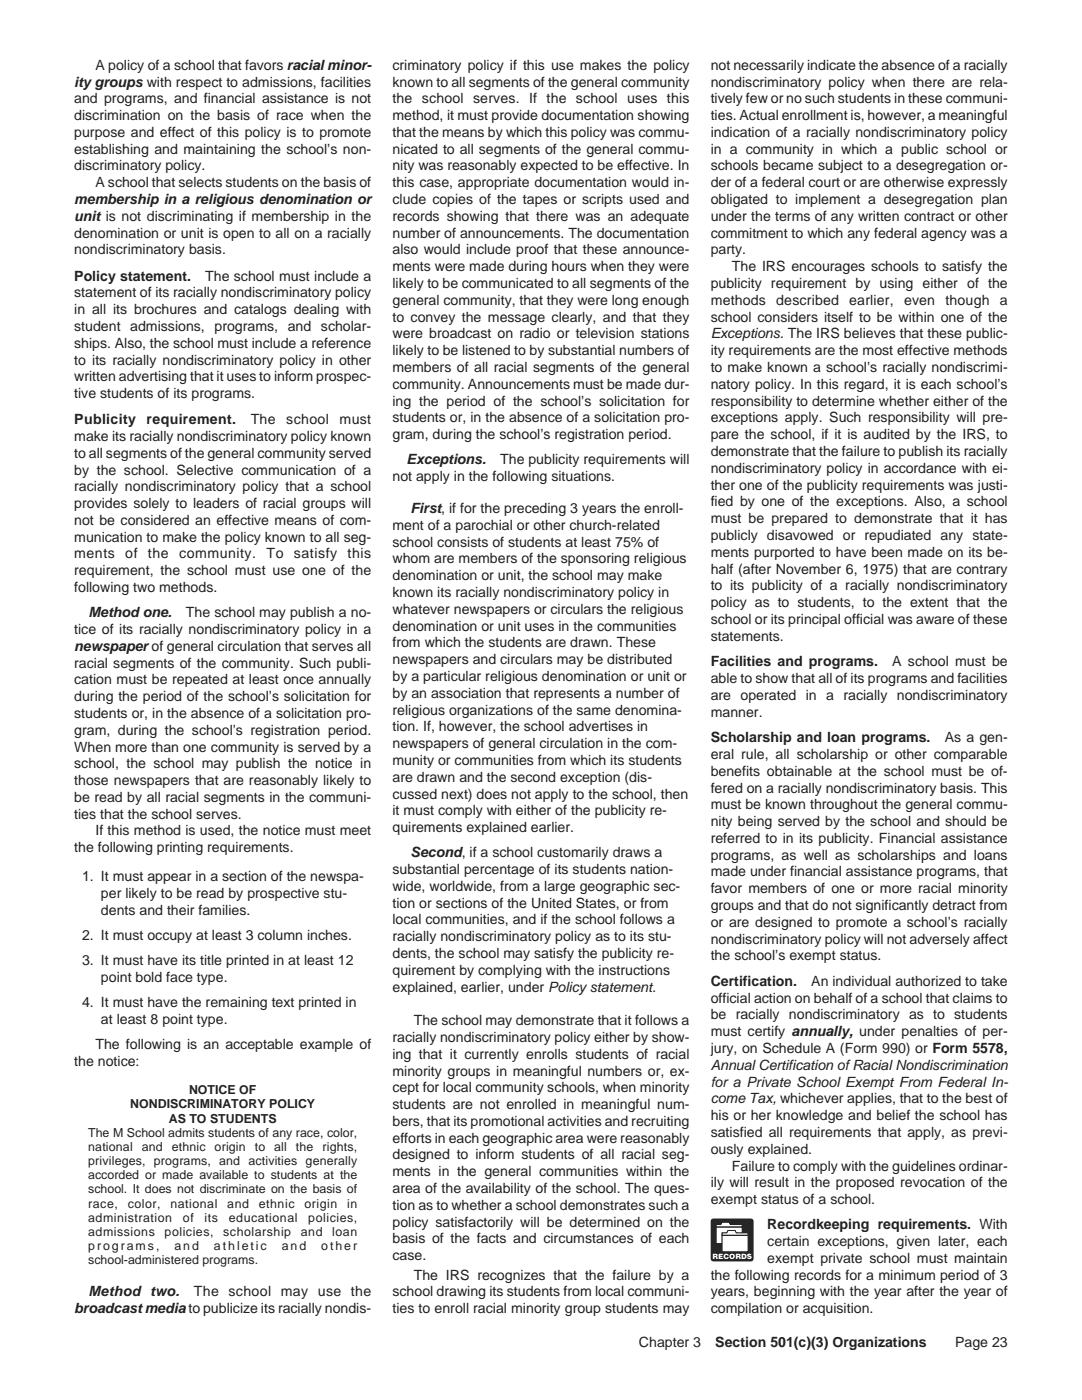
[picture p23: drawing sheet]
<svg xmlns="http://www.w3.org/2000/svg" width="216mm" height="279mm" viewBox="0 0 216 279" stroke-linecap="round" stroke-linejoin="round" font-family="sans-serif">
<defs><g id="words">
<g font-size="2.8" fill="#231f20">
<text x="14.8" y="17.3">ity groups with respect to admissions, facilities</text>
<text x="19" y="13.9">A policy of a school that favors racial minor-</text>
<text x="78.3" y="13.9">criminatory policy if this use makes the policy</text>
<text x="78.3" y="17.3">known to all segments of the general community</text>
<text x="141.8" y="13.9">not necessarily indicate the absence of a racially</text>
<text x="141.8" y="17.3">nondiscriminatory policy when there are rela-</text>
<text x="14.8" y="20.6">and programs, and financial assistance is not</text>
<text x="14.8" y="24">discrimination on the basis of race when the</text>
<text x="78.3" y="20.6">the school serves. If the school uses this</text>
<text x="78.3" y="24">method, it must provide documentation showing</text>
<text x="141.8" y="20.6">tively few or no such students in these communi-</text>
<text x="141.8" y="24">ties. Actual enrollment is, however, a meaningful</text>
<text x="14.8" y="27.3">purpose and effect of this policy is to promote</text>
<text x="78.3" y="27.3">that the means by which this policy was commu-</text>
<text x="141.8" y="27.3">indication of a racially nondiscriminatory policy</text>
<text x="14.8" y="30.7">establishing and maintaining the school’s non-</text>
<text x="14.8" y="34">discriminatory policy.</text>
<text x="78.3" y="34">nity was reasonably expected to be effective. In</text>
<text x="78.3" y="30.7">nicated to all segments of the general commu-</text>
<text x="141.8" y="34">schools became subject to a desegregation or-</text>
<text x="141.8" y="30.7">in a community in which a public school or</text>
<text x="14.8" y="40.7">membership in a religious denomination or</text>
<text x="19" y="37.4">A school that selects students on the basis of</text>
<text x="78.3" y="40.7">clude copies of the tapes or scripts used and</text>
<text x="78.3" y="37.4">this case, appropriate documentation would in-</text>
<text x="141.8" y="40.7">obligated to implement a desegregation plan</text>
<text x="141.8" y="37.4">der of a federal court or are otherwise expressly</text>
<text x="14.8" y="44.1">unit is not discriminating if membership in the</text>
<text x="14.8" y="47.4">denomination or unit is open to all on a racially</text>
<text x="78.3" y="44.1">records showing that there was an adequate</text>
<text x="78.3" y="47.4">number of announcements. The documentation</text>
<text x="141.8" y="44.1">under the terms of any written contract or other</text>
<text x="141.8" y="47.4">commitment to which any federal agency was a</text>
<text x="14.8" y="50.8">nondiscriminatory basis.</text>
<text x="78.3" y="50.8">also would include proof that these announce-</text>
<text x="141.8" y="50.8">party.</text>
<text x="14.8" y="56">Policy statement.</text>
<text x="14.8" y="59.4">statement of its racially nondiscriminatory policy</text>
<text x="40.9" y="56">The school must include a</text>
<text x="78.3" y="54.1">ments were made during hours when they were</text>
<text x="78.3" y="57.5">likely to be communicated to all segments of the</text>
<text x="141.8" y="57.5">publicity requirement by using either of the</text>
<text x="146.1" y="54.1">The IRS encourages schools to satisfy the</text>
<text x="14.8" y="62.7">in all its brochures and catalogs dealing with</text>
<text x="78.3" y="60.8">general community, that they were long enough</text>
<text x="78.3" y="64.2">to convey the message clearly, and that they</text>
<text x="141.8" y="60.8">methods</text>
<text x="141.8" y="64.2">school considers itself to be within one of the</text>
<text x="154.9" y="60.8">described</text>
<text x="169.5" y="60.8">earlier,</text>
<text x="180.4" y="60.8">even</text>
<text x="188.7" y="60.8">though</text>
<text x="199.5" y="60.8">a</text>
<text x="14.8" y="66.1">student admissions, programs, and scholar-</text>
<text x="14.8" y="69.4">ships. Also, the school must include a reference</text>
<text x="78.3" y="67.5">were broadcast on radio or television stations</text>
<text x="78.3" y="70.9">likely to be listened to by substantial numbers of</text>
<text x="141.8" y="67.5">Exceptions. The IRS believes that these public-</text>
<text x="141.8" y="70.9">ity requirements are the most effective methods</text>
<text x="14.8" y="72.8">to its racially nondiscriminatory policy in other</text>
<text x="14.8" y="76.1">written advertising that it uses to inform prospec-</text>
<text x="78.3" y="74.2">members of all racial segments of the general</text>
<text x="78.3" y="77.6">community. Announcements must be made dur-</text>
<text x="141.8" y="74.2">to make known a school’s racially nondiscrimi-</text>
<text x="141.8" y="77.6">natory policy. In this regard, it is each school’s</text>
<text x="14.8" y="79.5">tive students of its programs.</text>
<text x="78.3" y="80.9">ing the period of the school’s solicitation for</text>
<text x="141.8" y="80.9">responsibility to determine whether either of the</text>
<text x="14.8" y="84.6">Publicity</text>
<text x="14.8" y="88">make its racially nondiscriminatory policy known</text>
<text x="29.3" y="84.6">requirement.</text>
<text x="50" y="84.6">The</text>
<text x="57.1" y="84.6">school</text>
<text x="67.8" y="84.6">must</text>
<text x="78.3" y="84.3">students or, in the absence of a solicitation pro-</text>
<text x="78.3" y="87.6">gram, during the school’s registration period.</text>
<text x="141.8" y="84.3">exceptions apply. Such responsibility will pre-</text>
<text x="141.8" y="87.6">pare the school, if it is audited by the IRS, to</text>
<text x="14.8" y="91.3">to all segments of the general community served</text>
<text x="14.8" y="94.7">by the school. Selective communication of a</text>
<text x="81.1" y="92.7">Exceptions.</text>
<text x="99.8" y="92.7">The publicity requirements will</text>
<text x="141.8" y="91">demonstrate that the failure to publish its racially</text>
<text x="141.8" y="94.3">nondiscriminatory policy in accordance with ei-</text>
<text x="14.8" y="98.1">racially nondiscriminatory policy that a school</text>
<text x="14.8" y="101.4">provides solely to leaders of racial groups will</text>
<text x="78.3" y="96">not apply in the following situations.</text>
<text x="141.8" y="97.7">ther one of the publicity requirements was justi-</text>
<text x="141.8" y="101">fied by one of the exceptions. Also, a school</text>
<text x="14.8" y="104.8">not be considered an effective means of com-</text>
<text x="78.3" y="105.7">ment of a parochial or other church-related</text>
<text x="81.9" y="102.4">First, if for the preceding 3 years the enroll-</text>
<text x="141.8" y="104.4">must be prepared to demonstrate that it has</text>
<text x="141.8" y="107.8">publicly disavowed or repudiated any state-</text>
<text x="14.8" y="108.1">munication to make the policy known to all seg-</text>
<text x="14.8" y="111.5">ments</text>
<text x="25" y="111.5">of</text>
<text x="29.5" y="111.5">the</text>
<text x="35.7" y="111.5">community.</text>
<text x="53.2" y="111.5">To</text>
<text x="58.7" y="111.5">satisfy</text>
<text x="69.4" y="111.5">this</text>
<text x="78.3" y="109.1">school consists of students at least 75% of</text>
<text x="78.3" y="112.4">whom are members of the sponsoring religious</text>
<text x="141.8" y="111.1">ments purported to have been made on its be-</text>
<text x="14.8" y="114.8">requirement, the school must use one of the</text>
<text x="14.8" y="118.2">following two methods.</text>
<text x="78.3" y="115.8">denomination or unit, the school may make</text>
<text x="78.3" y="119.1">known its racially nondiscriminatory policy in</text>
<text x="141.8" y="114.5">half (after November 6, 1975) that are contrary</text>
<text x="141.8" y="117.8">to its publicity of a racially nondiscriminatory</text>
<text x="17.6" y="123.2">Method one.</text>
<text x="37.1" y="123.2">The school may publish a no-</text>
<text x="78.3" y="122.5">whatever newspapers or circulars the religious</text>
<text x="78.3" y="125.8">denomination or unit uses in the communities</text>
<text x="141.8" y="121.2">policy as to students, to the extent that the</text>
<text x="141.8" y="124.5">school or its principal official was aware of these</text>
<text x="14.8" y="126.5">tice of its racially nondiscriminatory policy in a</text>
<text x="14.8" y="129.9">newspaperof general circulation that serves all</text>
<text x="78.3" y="129.2">from which the students are drawn. These</text>
<text x="141.8" y="127.9">statements.</text>
<text x="14.8" y="133.2">racial segments of the community. Such publi-</text>
<text x="14.8" y="136.6">cation must be repeated at least once annually</text>
<text x="78.3" y="132.6">newspapers and circulars may be distributed</text>
<text x="78.3" y="135.9">by a particular religious denomination or unit or</text>
<text x="141.8" y="133">Facilities and programs.</text>
<text x="141.8" y="136.3">able to show that all of its programs and facilities</text>
<text x="178" y="133">A school must be</text>
<text x="14.8" y="139.9">during the period of the school’s solicitation for</text>
<text x="14.8" y="143.3">students or, in the absence of a solicitation pro-</text>
<text x="78.3" y="139.3">by an association that represents a number of</text>
<text x="78.3" y="142.6">religious organizations of the same denomina-</text>
<text x="141.8" y="139.7">are operated in a racially nondiscriminatory</text>
<text x="141.8" y="143">manner.</text>
<text x="14.8" y="146.6">gram, during the school’s registration period.</text>
<text x="14.8" y="150">When more than one community is served by a</text>
<text x="78.3" y="146">tion. If, however, the school advertises in</text>
<text x="78.3" y="149.3">newspapers of general circulation in the com-</text>
<text x="141.8" y="148.1">Scholarship and loan programs.</text>
<text x="188.5" y="148.1">As a gen-</text>
<text x="14.8" y="153.3">school, the school may publish the notice in</text>
<text x="78.3" y="152.7">munity or communities from which its students</text>
<text x="141.8" y="151.5">eral rule, all scholarship or other comparable</text>
<text x="141.8" y="154.8">benefits obtainable at the school must be of-</text>
<text x="14.8" y="156.7">those newspapers that are reasonably likely to</text>
<text x="14.8" y="160">be read by all racial segments in the communi-</text>
<text x="78.3" y="156">are drawn and the second exception (dis-</text>
<text x="78.3" y="159.4">cussed next) does not apply to the school, then</text>
<text x="141.8" y="158.2">fered on a racially nondiscriminatory basis. This</text>
<text x="141.8" y="161.5">must be known throughout the general commu-</text>
<text x="14.8" y="163.4">ties that the school serves.</text>
<text x="19" y="166.7">If this method is used, the notice must meet</text>
<text x="78.3" y="162.7">it must comply with either of the publicity re-</text>
<text x="78.3" y="166.1">quirements explained earlier.</text>
<text x="141.8" y="164.9">nity being served by the school and should be</text>
<text x="14.8" y="170.1">the following printing requirements.</text>
<text x="81.9" y="171.1">Second, if a school customarily draws a</text>
<text x="141.8" y="168.2">referred to in its publicity. Financial assistance</text>
<text x="141.8" y="171.6">programs, as well as scholarships and loans</text>
<text x="16.4" y="175.9">1. It must appear in a section of the newspa-</text>
<text x="20.1" y="179.3">per likely to be read by prospective stu-</text>
<text x="78.3" y="174.4">substantial percentage of its students nation-</text>
<text x="78.3" y="177.8">wide, worldwide, from a large geographic sec-</text>
<text x="141.8" y="174.9">made under financial assistance programs, that</text>
<text x="141.8" y="178.3">favor members of one or more racial minority</text>
<text x="20.1" y="182.6">dents and their families.</text>
<text x="78.3" y="181.1">tion or sections of the United States, or from</text>
<text x="78.3" y="184.5">local communities, and if the school follows a</text>
<text x="141.8" y="181.6">groups and that do not significantly detract from</text>
<text x="141.8" y="185">or are designed to promote a school’s racially</text>
<text x="16.4" y="187.6">2. It must occupy at least 3 column inches.</text>
<text x="78.3" y="187.8">racially nondiscriminatory policy as to its stu-</text>
<text x="78.3" y="191.2">dents, the school may satisfy the publicity re-</text>
<text x="141.8" y="188.3">nondiscriminatory policy will not adversely affect</text>
<text x="141.8" y="191.7">the school’s exempt status.</text>
<text x="16.4" y="192.6">3. It must have its title printed in at least 12</text>
<text x="20.1" y="196">point bold face type.</text>
<text x="78.3" y="194.5">quirement by complying with the instructions</text>
<text x="78.3" y="197.9">explained, earlier, under Policy statement.</text>
<text x="141.8" y="196.8">Certification.</text>
<text x="161.9" y="196.8">An individual authorized to take</text>
<text x="16.4" y="201">4. It must have the remaining text printed in</text>
<text x="141.8" y="200.1">official action on behalf of a school that claims to</text>
<text x="141.8" y="203.5">be racially nondiscriminatory as to students</text>
<text x="19" y="209.4">The following is an acceptable example of</text>
<text x="20.1" y="204.3">at least 8 point type.</text>
<text x="78.3" y="207.9">racially nondiscriminatory policy either by show-</text>
<text x="82.5" y="204.6">The school may demonstrate that it follows a</text>
<text x="141.8" y="206.8">must certify annually, under penalties of per-</text>
<text x="14.8" y="212.7">the notice:</text>
<text x="78.3" y="211.3">ing that it currently enrolls students of racial</text>
<text x="78.3" y="214.6">minority groups in meaningful numbers or, ex-</text>
<text x="141.8" y="210.2">jury, on Schedule A (Form 990) or Form 5578,</text>
<text x="141.8" y="213.5">Annual Certification of Racial Nondiscrimination</text>
<text x="78.3" y="218">cept for local community schools, when minority</text>
<text x="78.3" y="221.3">students are not enrolled in meaningful num-</text>
<text x="141.8" y="216.9">for a Private School Exempt From Federal In-</text>
<text x="141.8" y="220.2">come Tax, whichever applies, that to the best of</text>
<text x="78.3" y="224.7">bers, that its promotional activities and recruiting</text>
<text x="141.8" y="223.6">his or her knowledge and belief the school has</text>
<text x="141.8" y="226.9">satisfied all requirements that apply, as previ-</text>
<text x="78.3" y="228">efforts in each geographic area were reasonably</text>
<text x="78.3" y="231.4">designed to inform students of all racial seg-</text>
<text x="141.8" y="230.3">ously explained.</text>
<text x="146" y="233.6">Failure to comply with the guidelines ordinar-</text>
<text x="78.3" y="234.8">ments in the general communities within the</text>
<text x="78.3" y="238.1">area of the availability of the school. The ques-</text>
<text x="141.8" y="237">ily will result in the proposed revocation of the</text>
<text x="78.3" y="241.5">tion as to whether a school demonstrates such a</text>
<text x="78.3" y="244.8">policy satisfactorily will be determined on the</text>
<text x="141.8" y="240.3">exempt status of a school.</text>
<text x="153.1" y="245.3">Recordkeeping requirements. With</text>
<text x="78.3" y="248.2">basis of the facts and circumstances of each</text>
<text x="78.3" y="251.5">case.</text>
<text x="153.1" y="248.7">certain exceptions, given later, each</text>
<text x="82.5" y="255.4">The IRS recognizes that the failure by a</text>
<text x="141.8" y="255.4">the following records for a minimum period of 3</text>
<text x="153.1" y="252">exempt private school must maintain</text>
<text x="14.8" y="262.1">broadcast media to publicize its racially nondis-</text>
<text x="17.6" y="258.7">Method two.</text>
<text x="38.7" y="258.7">The school may use the</text>
<text x="78.3" y="258.7">school drawing its students from local communi-</text>
<text x="78.3" y="262.1">ties to enroll racial minority group students may</text>
<text x="141.8" y="258.7">years, beginning with the year after the year of</text>
<text x="141.8" y="262.1">compilation or acquisition.</text>
<text x="127.5" y="268.8">Chapter 3</text>
<text x="142.7" y="268.8">Section 501(c)(3) Organizations</text>
<text x="190.6" y="268.8">Page 23</text>
</g>
<g font-size="2.5" fill="#231f20">
<text x="26" y="221.2">NONDISCRIMINATORY POLICY</text>
<text x="37.7" y="218.4">NOTICE OF</text>
<text x="17.6" y="226.9">The M School admits students of any race, color,</text>
<text x="33.7" y="224">AS TO STUDENTS</text>
<text x="17.6" y="229.7">national</text>
<text x="17.6" y="232.5">privileges, programs, and activities generally</text>
<text x="28.3" y="229.7">and</text>
<text x="34.3" y="229.7">ethnic</text>
<text x="42.8" y="229.7">origin</text>
<text x="50.8" y="229.7">to</text>
<text x="54.7" y="229.7">all</text>
<text x="59.1" y="229.7">the</text>
<text x="64.4" y="229.7">rights,</text>
<text x="17.6" y="235.4">accorded or made available to students at the</text>
<text x="17.6" y="238.2">school. It does not discriminate on the basis of</text>
<text x="17.6" y="241">race,</text>
<text x="17.6" y="243.8">administration</text>
<text x="25.5" y="241">color,</text>
<text x="34" y="241">national</text>
<text x="36.5" y="243.8">of</text>
<text x="40.8" y="243.8">its</text>
<text x="45.4" y="241">and</text>
<text x="45.7" y="243.8">educational</text>
<text x="51.7" y="241">ethnic</text>
<text x="60.7" y="241">origin</text>
<text x="61.5" y="243.8">policies,</text>
<text x="69.3" y="241">in</text>
<text x="17.6" y="246.6">admissions</text>
<text x="17.6" y="249.5">programs,</text>
<text x="32.8" y="246.6">policies,</text>
<text x="34.8" y="249.5">and</text>
<text x="42.7" y="249.5">athletic</text>
<text x="44.6" y="246.6">scholarship</text>
<text x="56.2" y="249.5">and</text>
<text x="60" y="246.6">and</text>
<text x="64.1" y="249.5">other</text>
<text x="66.3" y="246.6">loan</text>
<text x="17.6" y="252.3">school-administered programs.</text>
</g>
<text font-size="1.5" fill="#fff" x="142.2" y="251.3">RECORDS</text>
</g></defs>
<path d="M141.9 243.5l.5-.3 7.7 .1 .3 .4-.1 7.8-.5 .2h-7.7l-.3-.5z" fill="#000"/>
<g fill="#fff" stroke="#000" stroke-width=".2">
<path d="M142.9 244.9h5.2v3.3h-5.2z"/>
<path d="M142.9 244.4h.9l.3-.5h1.4l.2 .5h2.4v.5h-5.2z"/>
<path d="M144.1 246.5h5.2v3.3h-5.2z"/>
<path d="M144.1 246h.9l.3-.4h1.4l.2 .4h2.4v.5h-5.2z"/>
</g>
<use href="#words"/>
</svg>
